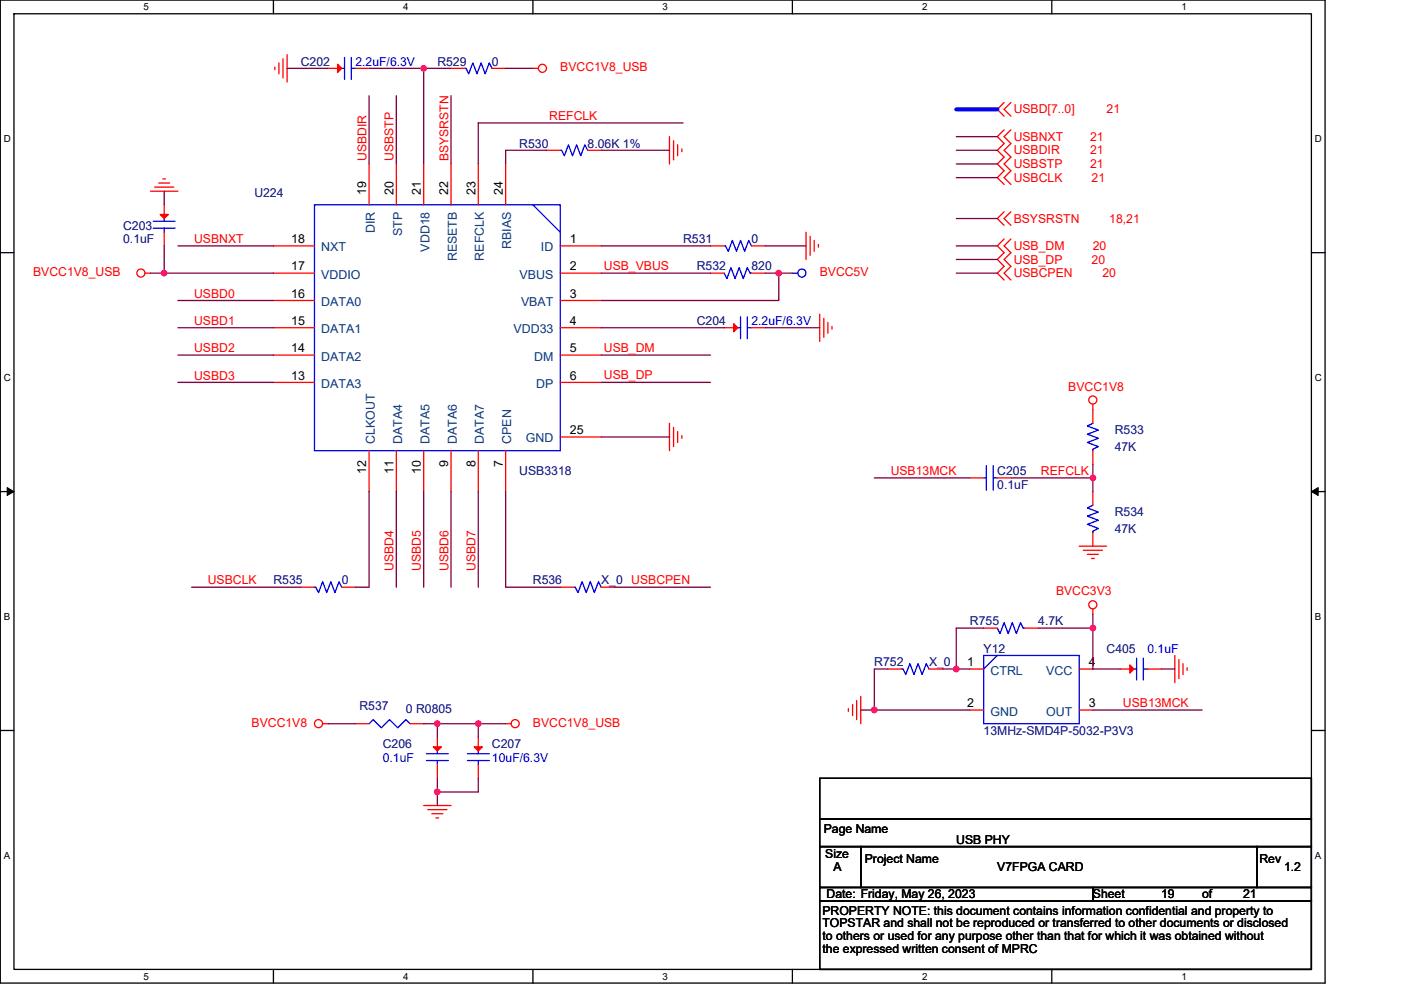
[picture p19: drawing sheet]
<svg xmlns="http://www.w3.org/2000/svg" width="297mm" height="210mm" viewBox="0 0 297 210" stroke-linecap="round" stroke-linejoin="round" font-family="sans-serif">
<defs><g id="words">
<g font-size="2.6" fill="#000080">
<text x="63.8" y="13.9">C202</text>
<text x="92.7" y="13.9">R529</text>
<text x="104.3" y="13.9">0</text>
<text x="110.1" y="31.3">R530</text>
<text x="124.6" y="31.3">8.06K 1%</text>
<text x="53.9" y="41.7">U224</text>
<text x="26.1" y="48.7">C203</text>
<text x="26.1" y="51.6">0.1uF</text>
<text x="144.8" y="51.6">R531</text>
<text x="159.3" y="51.6">0</text>
<text x="147.7" y="57.4">R532</text>
<text x="159.3" y="57.4">820</text>
<text x="147.7" y="69">C204</text>
<text x="236.3" y="92.1">R533</text>
<text x="236.3" y="95.6">47K</text>
<text x="110.1" y="100.8">USB3318</text>
<text x="211.5" y="100.8">C205</text>
<text x="211.5" y="103.7">0.1uF</text>
<text x="236.3" y="109.5">R534</text>
<text x="236.3" y="113">47K</text>
<text x="58" y="124">R535</text>
<text x="72.4" y="124">0</text>
<text x="113" y="124">R536</text>
<text x="127.5" y="124">X_0 USBCPEN</text>
<text x="205.7" y="132.7">R755</text>
<text x="220.1" y="132.7">4.7K</text>
<text x="185.4" y="141.4">R752</text>
<text x="197" y="141.4">X_0</text>
<text x="208.6" y="138.5">Y12</text>
<text x="234.6" y="138.5">C405</text>
<text x="76.2" y="150.6">R537</text>
<text x="86.1" y="151.2">0 R0805</text>
<text x="208.6" y="155.8">13MHz-SMD4P-5032-P3V3</text>
<text x="81.1" y="158.7">C206</text>
<text x="104.3" y="158.7">C207</text>
</g>
<g font-size="2.6" fill="#00f">
<text x="75.4" y="13.9">2.2uF/6.3V</text>
<text x="159.3" y="69">2.2uF/6.3V</text>
<text x="243.3" y="138.5">0.1uF</text>
<text x="81.1" y="161.6">0.1uF</text>
<text x="104.3" y="161.6">10uF/6.3V</text>
</g>
<g font-size="2.6" fill="#f00">
<text x="118.8" y="15.1">BVCC1V8_USB</text>
<text x="116.5" y="25.5">REFCLK</text>
<text x="214.9" y="24.1">USBD[7..0]</text>
<text x="214.9" y="29.9">USBNXT</text>
<text x="231.1" y="29.9">21</text>
<text x="234.6" y="24.1">21</text>
<text x="77.7" y="34.2" transform="rotate(-90 77.7 34.2)">USBDIR</text>
<text x="83.5" y="34.2" transform="rotate(-90 83.5 34.2)">USBSTP</text>
<text x="95.1" y="34.2" transform="rotate(-90 95.1 34.2)">BSYSRSTN</text>
<text x="214.9" y="32.8">USBDIR</text>
<text x="214.9" y="35.6">USBSTP</text>
<text x="231.1" y="32.8">21</text>
<text x="231.1" y="35.6">21</text>
<text x="214.9" y="38.5">USBCLK</text>
<text x="231.4" y="38.5">21</text>
<text x="214.9" y="47.2">BSYSRSTN</text>
<text x="235.2" y="47.2">18,21</text>
<text x="41.2" y="51.6">USBNXT</text>
<text x="214.9" y="53">USB_DM</text>
<text x="231.7" y="53">20</text>
<text x="7" y="58.5">BVCC1V8_USB</text>
<text x="128" y="57.3">USB_VBUS</text>
<text x="173.8" y="58.5">BVCC5V</text>
<text x="214.9" y="55.9">USB_DP</text>
<text x="214.9" y="58.8">USBCPEN</text>
<text x="231.4" y="55.9">20</text>
<text x="233.7" y="58.8">20</text>
<text x="41.2" y="63.2">USBD0</text>
<text x="41.2" y="68.9">USBD1</text>
<text x="41.2" y="74.7">USBD2</text>
<text x="128" y="74.6">USB_DM</text>
<text x="41.2" y="80.5">USBD3</text>
<text x="128" y="80.4">USB_DP</text>
<text x="226.5" y="82.8">BVCC1V8</text>
<text x="188.8" y="100.8">USB13MCK</text>
<text x="220.7" y="100.8">REFCLK</text>
<text x="44.1" y="124">USBCLK</text>
<text x="83.5" y="121.1" transform="rotate(-90 83.5 121.1)">USBD4</text>
<text x="89.3" y="121.1" transform="rotate(-90 89.3 121.1)">USBD5</text>
<text x="95.1" y="121.1" transform="rotate(-90 95.1 121.1)">USBD6</text>
<text x="100.8" y="121.1" transform="rotate(-90 100.8 121.1)">USBD7</text>
<text x="223.9" y="126.3">BVCC3V3</text>
<text x="53.3" y="154.1">BVCC1V8</text>
<text x="113" y="154.1">BVCC1V8_USB</text>
<text x="238.1" y="150">USB13MCK</text>
</g>
<g font-size="2.6">
<text x="77.7" y="41.4" transform="rotate(-90 77.7 41.4)">19</text>
<text x="83.4" y="41.4" transform="rotate(-90 83.4 41.4)">20</text>
<text x="89.2" y="41.4" transform="rotate(-90 89.2 41.4)">21</text>
<text x="95" y="41.4" transform="rotate(-90 95 41.4)">22</text>
<text x="100.8" y="41.4" transform="rotate(-90 100.8 41.4)">23</text>
<text x="106.6" y="41.4" transform="rotate(-90 106.6 41.4)">24</text>
<text x="61.7" y="51.6">18</text>
<text x="120.8" y="51.6">1</text>
<text x="61.7" y="57.3">17</text>
<text x="120.8" y="57.3">2</text>
<text x="61.7" y="63.1">16</text>
<text x="120.8" y="63.1">3</text>
<text x="61.7" y="68.9">15</text>
<text x="120.8" y="68.9">4</text>
<text x="61.7" y="74.7">14</text>
<text x="120.8" y="74.7">5</text>
<text x="61.7" y="80.5">13</text>
<text x="120.8" y="80.5">6</text>
<text x="120.8" y="92.1">25</text>
<text x="77.7" y="100.5" transform="rotate(-90 77.7 100.5)">12</text>
<text x="83.4" y="100.5" transform="rotate(-90 83.4 100.5)">11</text>
<text x="89.2" y="100.5" transform="rotate(-90 89.2 100.5)">10</text>
<text x="95" y="99.1" transform="rotate(-90 95 99.1)">9</text>
<text x="100.8" y="99.1" transform="rotate(-90 100.8 99.1)">8</text>
<text x="106.6" y="99.1" transform="rotate(-90 106.6 99.1)">7</text>
<text x="205.1" y="141.3">1</text>
<text x="230.8" y="141.3">4</text>
<text x="205.1" y="150">2</text>
<text x="230.8" y="150">3</text>
<text x="174.7" y="176.7">Page Name</text>
<text x="202.8" y="179">USB PHY</text>
<text x="175" y="181.9">Size</text>
<text x="176.7" y="184.8">A</text>
<text x="183.4" y="183">Project Name</text>
<text x="211.5" y="184.8">V7FPGA CARD</text>
<text x="267" y="183">Rev</text>
<text x="272.2" y="184.8">1.2</text>
<text x="175.3" y="190.6">Date: Friday, May 26, 2023</text>
<text x="231.7" y="190.6">Sheet</text>
<text x="246.2" y="190.6">19</text>
<text x="254.9" y="190.6">of</text>
<text x="263.6" y="190.6">21</text>
<text x="174.4" y="194">PROPERTY NOTE: this document contains information confidential and property to</text>
<text x="174.4" y="196.7">TOPSTAR and shall not be reproduced or transferred to other documents or disclosed</text>
<text x="174.4" y="199.4">to others or used for any purpose other than that for which it was obtained without</text>
<text x="174.4" y="202.1">the expressed written consent of MPRC</text>
</g>
<g font-size="2.6" fill="#004080">
<text x="68.1" y="53.3">NXT</text>
<text x="79.5" y="49.4" transform="rotate(-90 79.5 49.4)">DIR</text>
<text x="85.2" y="50" transform="rotate(-90 85.2 50)">STP</text>
<text x="91" y="53.4" transform="rotate(-90 91 53.4)">VDD18</text>
<text x="108.4" y="52.8" transform="rotate(-90 108.4 52.8)">RBIAS</text>
<text x="114.7" y="53.3">ID</text>
<text x="68.1" y="59.1">VDDIO</text>
<text x="96.8" y="55.4" transform="rotate(-90 96.8 55.4)">RESETB</text>
<text x="102.6" y="55.3" transform="rotate(-90 102.6 55.3)">REFCLK</text>
<text x="110.2" y="59.1">VBUS</text>
<text x="68.1" y="64.9">DATA0</text>
<text x="110.5" y="64.9">VBAT</text>
<text x="68.1" y="70.7">DATA1</text>
<text x="108.9" y="70.7">VDD33</text>
<text x="68.1" y="76.5">DATA2</text>
<text x="113.2" y="76.5">DM</text>
<text x="68.1" y="82.3">DATA3</text>
<text x="113.7" y="82.3">DP</text>
<text x="79.5" y="94.1" transform="rotate(-90 79.5 94.1)">CLKOUT</text>
<text x="85.2" y="94.1" transform="rotate(-90 85.2 94.1)">DATA4</text>
<text x="91" y="94.1" transform="rotate(-90 91 94.1)">DATA5</text>
<text x="96.8" y="94.1" transform="rotate(-90 96.8 94.1)">DATA6</text>
<text x="102.6" y="94.1" transform="rotate(-90 102.6 94.1)">DATA7</text>
<text x="108.4" y="94.1" transform="rotate(-90 108.4 94.1)">CPEN</text>
<text x="111.5" y="93.9">GND</text>
<text x="210" y="143.1">CTRL</text>
<text x="221.8" y="143.1">VCC</text>
<text x="210" y="151.8">GND</text>
<text x="221.8" y="151.8">OUT</text>
</g>
<g font-size="2.1">
<text x="30.5" y="2.2">5</text>
<text x="85.5" y="2.2">4</text>
<text x="140.5" y="2.2">3</text>
<text x="195.5" y="2.2">2</text>
<text x="250.5" y="2.2">1</text>
<text x=".8" y="30.1">D</text>
<text x="278.8" y="30.1">D</text>
<text x=".8" y="80.8">C</text>
<text x="278.8" y="80.8">C</text>
<text x=".8" y="131.4">B</text>
<text x="278.8" y="131.4">B</text>
<text x=".8" y="182.1">A</text>
<text x="278.8" y="182.1">A</text>
<text x="30.5" y="207.8">5</text>
<text x="85.5" y="207.8">4</text>
<text x="140.5" y="207.8">3</text>
<text x="195.5" y="207.8">2</text>
<text x="250.5" y="207.8">1</text>
</g>
</g></defs>
<path d="M.1 0h280.8v208.5h-280.8zM3 2.9h275v202.7h-275z" fill="none" stroke="#000" stroke-width=".28"/>
<g fill="#fff">
<path d="M30.5 .3h1.1v2.3h-1.1z"/>
<path d="M30.5 205.9h1.1v2.3h-1.1z"/>
</g>
<path d="M58 0v2.9M58 205.6v2.9" fill="none" stroke="#000" stroke-width=".28"/>
<g fill="#fff">
<path d="M85.5 .3h1.1v2.3h-1.1z"/>
<path d="M85.5 205.9h1.1v2.3h-1.1z"/>
</g>
<path d="M113 0v2.9M113 205.6v2.9" fill="none" stroke="#000" stroke-width=".28"/>
<g fill="#fff">
<path d="M140.5 .3h1.1v2.3h-1.1z"/>
<path d="M140.5 205.9h1.1v2.3h-1.1z"/>
</g>
<path d="M168 0v2.9M168 205.6v2.9" fill="none" stroke="#000" stroke-width=".28"/>
<g fill="#fff">
<path d="M195.5 .3h1.2v2.3h-1.2z"/>
<path d="M195.5 205.9h1.2v2.3h-1.2z"/>
</g>
<path d="M223 0v2.9M223 205.6v2.9" fill="none" stroke="#000" stroke-width=".28"/>
<g fill="#fff">
<path d="M250.5 .3h1.2v2.3h-1.2z"/>
<path d="M250.5 205.9h1.2v2.3h-1.2z"/>
<path d="M.8 28.3h1.5v2.3h-1.5z"/>
<path d="M278.8 28.3h1.5v2.3h-1.5z"/>
<path d="M.8 78.9h1.5v2.3h-1.5z"/>
<path d="M278.8 78.9h1.5v2.3h-1.5z"/>
</g>
<path d="M.1 53.6h2.9M278 53.6h2.9" fill="none" stroke="#000" stroke-width=".28"/>
<g fill="#fff">
<path d="M.8 129.6h1.4v2.3h-1.4z"/>
<path d="M278.8 129.6h1.4v2.3h-1.4z"/>
</g>
<path d="M.1 104.3h2.9M278 104.3h2.9" fill="none" stroke="#000" stroke-width=".28"/>
<path d="M1.5 103.4l1.5 .9-1.5 .8zM278 104.3l1.5-.9v1.7z" fill="#000" stroke="#000" stroke-width=".21"/>
<g fill="#fff">
<path d="M.8 180.3h1.4v2.3h-1.4z"/>
<path d="M278.8 180.3h1.4v2.3h-1.4z"/>
</g>
<path d="M.1 154.9h2.9M278 154.9h2.9M173.8 179.6h8.7v8.6h-8.7zM173.8 165.1h104.2v8.7h-104.2zM173.8 173.8h104.2v5.8h-104.2zM182.5 179.6h84v8.6h-84zM266.5 179.6h11.5v8.6h-11.5zM173.8 188.2h57.9v2.9h-57.9zM173.8 191.1h104.2v14.5h-104.2zM231.7 188.2h46.3v2.9h-46.3z" fill="none" stroke="#000" stroke-width=".28"/>
<g fill="none" stroke="#f00" stroke-width=".28">
<path d="M58.3 14.2v.6M59.1 13.3v2.4M60 12.5v4M60.9 11.6v5.8M69.6 14.5h2.9M75.4 14.5h2.8M95.6 14.5h2.9M104.3 14.5h2.9M113 14.5h1.1M32.8 39.7h4M33.7 38.8h2.3M34.5 38h.6"/>
<path d="M78.2 34.8v8.7M84 34.8v8.7M89.8 34.8v8.7M95.6 34.8v8.7M101.4 34.8v8.7M107.2 34.8v8.7M115.9 31.9h2.9M124.6 31.9h2.9M141.9 29v5.8M142.8 29.8v4.1M143.7 30.7v2.3M144.6 31.6v.6"/>
<path d="M212.9 21.7l-1.4 1.5 1.4 1.4M212.9 27.5l-1.4 1.5 1.4 1.4-1.4 1.5 1.4 1.4-1.4 1.5 1.4 1.4-1.4 1.5 1.4 1.4M214.3 21.7l-1.4 1.5 1.4 1.4M214.3 27.5l-1.4 1.5 1.4 1.4-1.4 1.5 1.4 1.4-1.4 1.5 1.4 1.4-1.4 1.5 1.4 1.4M30.8 57.9h1.1M31.9 40.6h5.8M34.8 49.3v2.9M34.8 43.5v2.9M58 57.9h8.7M58 52.2h8.7M118.8 52.2h8.7M118.8 57.9h8.7"/>
<path d="M150.6 52.2h2.9M150.6 57.9h2.9M159.3 52.2h2.9M159.3 57.9h2.9M170.9 49.3v5.7M171.8 50.1v4.1M172.6 51v2.3M173.5 51.9v.5M212.9 44.9l-1.4 1.5 1.4 1.4M212.9 50.7l-1.4 1.5 1.4 1.4-1.4 1.4 1.4 1.5-1.4 1.4 1.4 1.5M214.3 44.9l-1.4 1.5 1.4 1.4M214.3 50.7l-1.4 1.5 1.4 1.4-1.4 1.4 1.4 1.5-1.4 1.4 1.4 1.5"/>
<path d="M58 75.3h8.7M58 69.5h8.7M58 63.7h8.7M118.8 63.7h8.7M118.8 69.5h8.7M118.8 75.3h8.7M153.5 69.5h2.9M159.3 69.5h2.9M173.8 66.6v5.8M174.7 67.5v4M175.5 68.4v2.3M176.4 69.2v.6"/>
<path d="M58 81.1h8.7M78.2 95.6v8.7M84 95.6v8.7M89.8 95.6v8.7M95.6 95.6v8.7M101.4 95.6v8.7M107.2 95.6v8.7M118.8 81.1h8.7M118.8 92.7h8.7M141.9 89.8v5.8M142.8 90.7v4M143.7 91.5v2.4"/>
<path d="M144.6 92.4v.6M231.7 95.6v2.9M231.7 85.7v4.1M205.7 101.4h2.9M211.5 101.4h2.8M228.8 115.8h5.8M229.7 116.7h4M230.5 117.6h2.4M231.4 118.4h.6M231.7 112.9v2.9M231.7 104.3v2.9M63.8 124.5h2.9"/>
<path d="M72.5 124.5h2.9M118.8 124.5h2.9M127.5 124.5h2.9M208.6 133.2h2.9M217.2 133.2h2.9M231.7 129.2v1.1M249.1 139v5.8M250 139.9v4M68.4 153.5h1.2M75.4 153.5h2.8M86.9 153.5h2.9M92.7 156.4v2.9"/>
<path d="M101.4 156.4v2.9M107.2 153.5h1.2M179.9 150.3v.6M180.8 149.4v2.4M181.6 148.6v4M182.5 147.7v5.8M188.3 141.9h2.9M197 141.9h2.9M205.7 141.9h2.9M205.7 150.6h2.9M228.8 150.6h2.9M228.8 141.9h2.9"/>
<path d="M237.5 141.9h2.9M243.3 141.9h2.9M250.8 140.8v2.3M251.7 141.6v.6M89.8 170.9h5.8M90.7 171.7h4.1M91.6 172.6h2.3M92.4 173.5h.6M92.7 162.2v2.9M101.4 162.2v2.9"/>
<circle cx="115" cy="14.5" r=".86"/>
<circle cx="29.9" cy="57.9" r=".86"/>
<circle cx="231.7" cy="84.8" r=".86"/>
<circle cx="231.7" cy="128.3" r=".86"/>
<circle cx="67.5" cy="153.5" r=".86"/>
<circle cx="109.2" cy="153.5" r=".86"/>
</g>
<g fill="none" stroke="#00f" stroke-width=".28">
<path d="M72.5 14.5h.5M73 12.2v4.6M74.5 14.5h.9M74.5 12.2v4.6M98.5 14.5h.3l.6 1.2 .8-2.4 .9 2.4 .9-2.4 .9 2.4 .8-2.4 .6 1.2M118.8 31.9h.3l.6 1.1 .8-2.3 .9 2.3 .9-2.3 .8 2.3 .9-2.3 .6 1.2M32.5 48.4h4.6M32.5 46.9h4.6M34.8 46.4v.5M34.8 48.4v.9M66.7 43.5h52.1v52.1h-52.1zM113 43.5l5.8 5.8"/>
<path d="M153.5 52.2h.3l.6 1.1 .9-2.3 .8 2.3 .9-2.3 .9 2.3 .8-2.3 .6 1.2M153.5 57.9l.6 1.2 .9-2.3 .8 2.3 .9-2.3 .9 2.3 .9-2.3 .5 1.1h.3M168 57.9h1.2M156.4 69.5h.6M157 67.2v4.6M158.5 67.2v4.6M158.5 69.5h.8M209.1 98.8v5.2M210.6 98.8v5.2M231.7 89.8l-1.2 .6 2.4 .8-2.4 .9 2.4 .9-2.4 .9 2.4 .8-1.2 .6v.3M208.6 101.4h.5M210.6 101.4h.9"/>
<path d="M231.7 107.2l-1.2 .5 2.4 .9-2.4 .9 2.4 .8-2.4 .9 2.4 .9-1.2 .6v.2M66.7 124.5h.2l.6 1.2 .9-2.3 .9 2.3 .8-2.3 .9 2.3 .9-2.3 .6 1.1M121.7 124.5h.3l.6 1.2 .8-2.3 .9 2.3 .9-2.3 .8 2.3 .9-2.3 .6 1.1M208.6 139h20.2v14.5h-20.2zM211.5 133.2l.5 1.2 .9-2.3 .9 2.3 .8-2.3 .9 2.3 .9-2.3 .6 1.1h.2M211.5 139l-2.9 2.9M241 139.6v4.6M242.4 139.6v4.6M78.2 153.5l.9-.9 1.8 1.8 1.7-1.8 1.7 1.8 1.8-1.8 .8 .9M90.4 159.9h4.6M92.7 159.3v.6M99.1 159.9h4.6"/>
<path d="M101.4 159.3v.6M191.2 141.9h.3l.5 1.2 .9-2.3 .9 2.3 .8-2.3 .9 2.3 .9-2.3 .6 1.1M240.4 141.9h.6M242.4 141.9h.9M90.4 161.3h4.6M92.7 161.3v.9M99.1 161.3h4.6M101.4 161.3v.9"/>
<circle cx="170" cy="57.9" r=".86"/>
</g>
<g fill="#f00" stroke="#f00" stroke-width=".28">
<path d="M91.9 158.4h1.7l-.9 .9z"/>
<path d="M33.9 45.5h1.8l-.9 .9z"/>
<path d="M239.5 141l.9 .9-.9 .9z"/>
<path d="M100.5 158.4h1.8l-.9 .9z"/>
<path d="M71.6 13.6l.9 .9-.9 .9z"/>
<path d="M155.6 68.6l.8 .9-.8 .9z"/>
</g>
<g fill="none" stroke="#800040" stroke-width=".28">
<path d="M60.9 14.5h8.7M78.2 14.5h11.6M89.8 14.5h5.8M89.8 14.5v20.3M107.2 14.5h5.8M78.2 20.3v14.5M84 20.3v14.5M95.6 20.3v14.5M115.9 31.9h-8.7v2.9M127.5 31.9h14.4M144.8 26.1h-43.4v8.7M202.8 29h8.7"/>
<path d="M202.8 31.9h8.7M202.8 34.8h8.7M202.8 37.7h8.7M31.9 57.9h2.9M34.8 57.9h23.2M34.8 52.2v5.7M34.8 40.6v2.9M37.7 52.2h20.3M127.5 52.2h23.1M127.5 57.9h23.1M162.2 52.2h8.7M162.2 57.9h2.9"/>
<path d="M165.1 57.9h2.9M165.1 57.9v5.8h-37.6M202.8 46.4h8.7M202.8 52.2h8.7M202.8 55h8.7M202.8 57.9h8.7M37.7 69.5h20.3M37.7 75.3h20.3M37.7 63.7h20.3M127.5 75.3h23.1M127.5 69.5h26M162.2 69.5h11.6"/>
<path d="M37.7 81.1h20.3M127.5 81.1h23.1M127.5 92.7h14.4M231.7 98.5v2.9M78.2 104.3v20.2h-2.8M84 104.3v20.2M89.8 104.3v20.2M95.6 104.3v20.2M101.4 104.3v20.2M107.2 104.3v20.2h11.6M185.4 101.4h20.3M214.3 101.4h17.4"/>
<path d="M231.7 101.4v2.9M40.6 124.5h23.2M130.4 124.5h20.2M208.6 133.2h-5.8v8.7M220.1 133.2h11.6M231.7 130.3v2.9M231.7 133.2v8.7h5.8M69.6 153.5h5.8M89.8 153.5h2.9M92.7 153.5v2.9M92.7 153.5h14.5M101.4 153.5v2.9"/>
<path d="M182.5 150.6h2.9M185.4 150.6h20.3M188.3 141.9h-2.9v8.7M199.9 141.9h2.9M202.8 141.9h2.9M231.7 150.6h23.2M246.2 141.9h2.9M92.7 168v2.9M92.7 165.1v2.9M101.4 165.1v2.9h-8.7"/>
</g>
<g fill="#f0f" stroke="#f0f" stroke-width=".28">
<circle cx="34.8" cy="57.9" r=".57"/>
<circle cx="89.8" cy="14.5" r=".57"/>
<circle cx="101.4" cy="153.5" r=".57"/>
<circle cx="92.7" cy="153.5" r=".57"/>
<circle cx="92.7" cy="168" r=".57"/>
<circle cx="165.1" cy="57.9" r=".57"/>
<circle cx="231.7" cy="101.4" r=".57"/>
<circle cx="202.8" cy="141.9" r=".57"/>
<circle cx="231.7" cy="133.2" r=".57"/>
<circle cx="185.4" cy="150.6" r=".57"/>
</g>
<path d="M202.8 23.2h8.7" fill="none" stroke="#00f" stroke-width=".87"/>
<use href="#words"/>
</svg>
